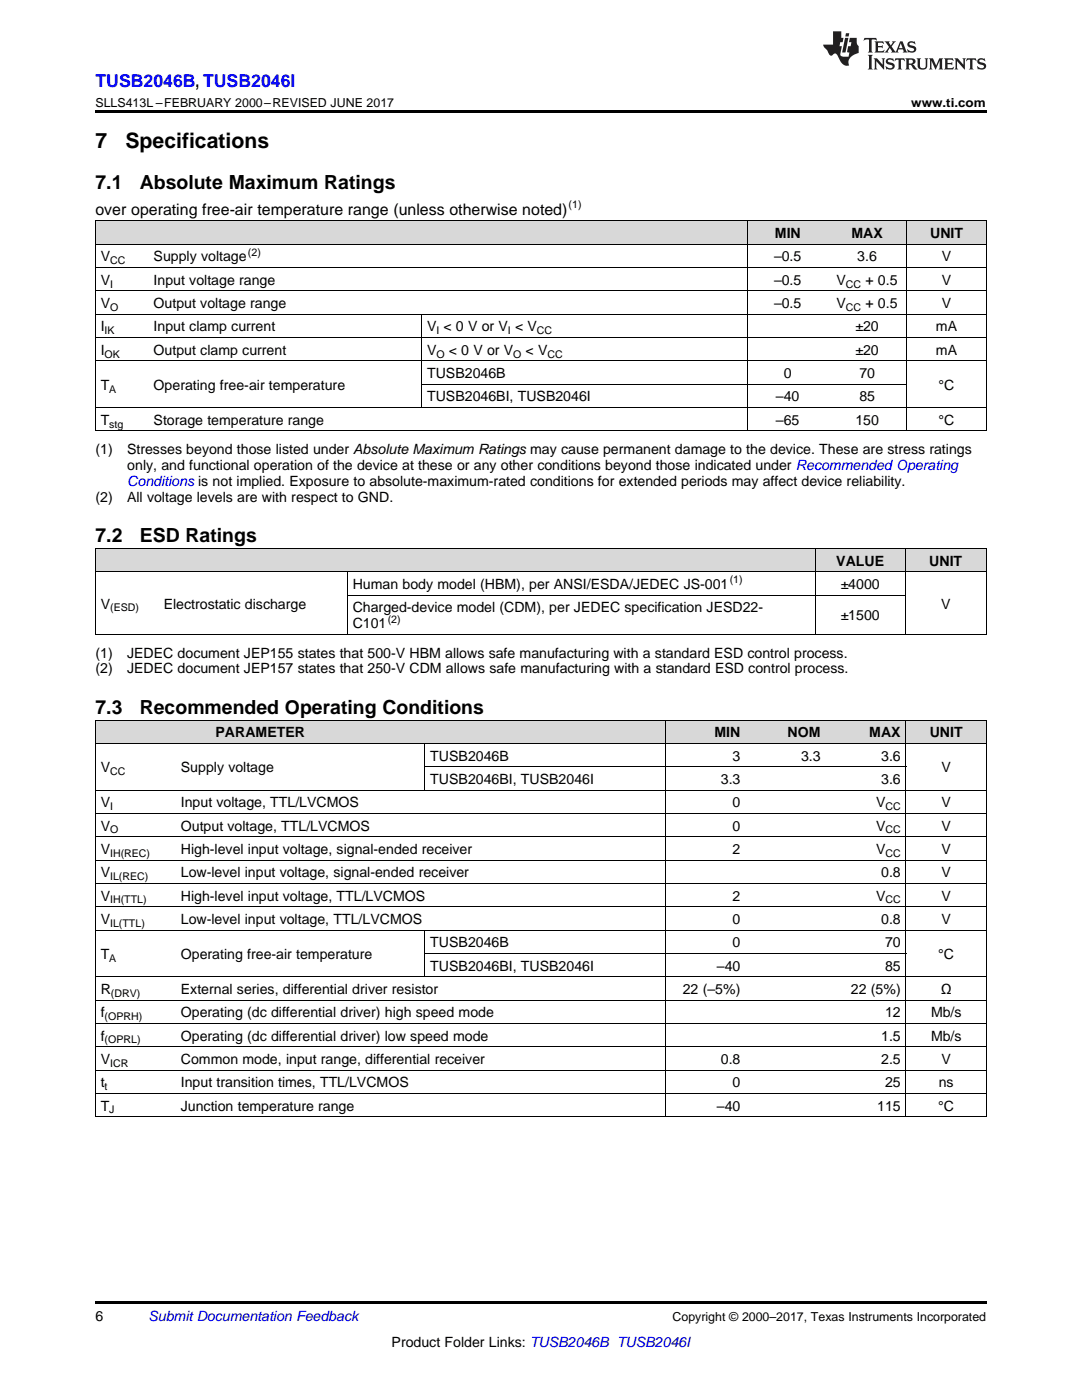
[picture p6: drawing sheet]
<svg xmlns="http://www.w3.org/2000/svg" width="216mm" height="279mm" viewBox="0 0 216 279" stroke-linecap="round" stroke-linejoin="round" font-family="sans-serif">
<defs><g id="words">
<g font-size="4.2">
<text x="19" y="29.6">7</text>
<text x="25" y="29.6">Specifications</text>
</g>
<g font-size="3.9">
<text x="19" y="37.7">7.1</text>
<text x="27.9" y="37.7">Absolute Maximum Ratings</text>
<text x="19" y="108.2">7.2</text>
<text x="27.9" y="108.2">ESD Ratings</text>
<text x="19" y="142.5">7.3</text>
<text x="27.9" y="142.5">Recommended Operating Conditions</text>
</g>
<text font-size="3.5" fill="#00f" x="19" y="17.3">TUSB2046B, TUSB2046I</text>
<text font-size="3.2" x="19" y="42.9">over operating free-air temperature range (unless otherwise noted)</text>
<g font-size="2.8">
<text x="154.6" y="47.5">MIN</text>
<text x="169.9" y="47.5">MAX</text>
<text x="185.6" y="47.5">UNIT</text>
<text x="20.1" y="52.2">V</text>
<text x="30.7" y="52.2">Supply voltage</text>
<text x="154.4" y="52.2">–0.5</text>
<text x="171.1" y="52.2">3.6</text>
<text x="187.9" y="52.2">V</text>
<text x="20.1" y="56.8">V</text>
<text x="30.7" y="56.8">Input voltage range</text>
<text x="154.4" y="56.8">–0.5</text>
<text x="166.9" y="56.8">V</text>
<text x="172.7" y="56.8">+ 0.5</text>
<text x="187.9" y="56.8">V</text>
<text x="20.1" y="61.5">V</text>
<text x="30.7" y="61.5">Output voltage range</text>
<text x="154.4" y="61.5">–0.5</text>
<text x="166.9" y="61.5">V</text>
<text x="172.7" y="61.5">+ 0.5</text>
<text x="187.9" y="61.5">V</text>
<text x="20.1" y="66.1">I</text>
<text x="20.1" y="70.8">I</text>
<text x="30.7" y="66.1">Input clamp current</text>
<text x="30.7" y="70.8">Output clamp current</text>
<text x="85.2" y="66.1">V &lt; 0 V or V &lt; V</text>
<text x="85.2" y="70.8">V</text>
<text x="89.6" y="70.8">&lt; 0 V or V</text>
<text x="104.9" y="70.8">&lt; V</text>
<text x="170.7" y="66.1">±20</text>
<text x="170.7" y="70.8">±20</text>
<text x="186.8" y="66.1">mA</text>
<text x="186.8" y="70.8">mA</text>
<text x="20.1" y="77.8">T</text>
<text x="30.7" y="77.8">Operating free-air temperature</text>
<text x="85.2" y="75.5">TUSB2046B</text>
<text x="156.4" y="75.5">0</text>
<text x="171.5" y="75.5">70</text>
<text x="187.3" y="77.8">°C</text>
<text x="85.2" y="80.1">TUSB2046BI, TUSB2046I</text>
<text x="154.8" y="80.1">–40</text>
<text x="171.5" y="80.1">85</text>
<text x="20.1" y="84.8">T</text>
<text x="30.7" y="84.8">Storage temperature range</text>
<text x="154.8" y="84.8">–65</text>
<text x="170.7" y="84.8">150</text>
<text x="187.3" y="84.8">°C</text>
<text x="19" y="90.6">(1)</text>
<text x="25.4" y="90.6">Stresses beyond those listed under Absolute Maximum Ratings may cause permanent damage to the device. These are stress ratings</text>
<text x="25.4" y="93.8">only, and functional operation of the device at these or any other conditions beyond those indicated under Recommended Operating</text>
<text x="19" y="100.2">(2)</text>
<text x="25.4" y="100.2">All voltage levels are with respect to GND.</text>
<text x="166.9" y="112.9">VALUE</text>
<text x="185.4" y="112.9">UNIT</text>
<text x="70.4" y="117.5">Human body model (HBM), per ANSI/ESDA/JEDEC JS-001</text>
<text x="167.7" y="117.5">±4000</text>
<text x="20.1" y="121.5">V</text>
<text x="32.7" y="121.5">Electrostatic discharge</text>
<text x="70.4" y="122.2">Charged-device model (CDM), per JEDEC specification JESD22-</text>
<text x="70.4" y="125.4">C101</text>
<text x="167.7" y="123.8">±1500</text>
<text x="187.8" y="121.5">V</text>
<text x="19" y="131.2">(1)</text>
<text x="25.4" y="131.2">JEDEC document JEP155 states that 500-V HBM allows safe manufacturing with a standard ESD control process.</text>
<text x="19" y="134.4">(2)</text>
<text x="25.4" y="134.4">JEDEC document JEP157 states that 250-V CDM allows safe manufacturing with a standard ESD control process.</text>
<text x="43" y="147.1">PARAMETER</text>
<text x="142.6" y="147.1">MIN</text>
<text x="157.2" y="147.1">NOM</text>
<text x="173.5" y="147.1">MAX</text>
<text x="185.5" y="147.1">UNIT</text>
<text x="20.1" y="154.1">V</text>
<text x="36.1" y="154.1">Supply voltage</text>
<text x="85.9" y="151.8">TUSB2046B</text>
<text x="146.2" y="151.8">3</text>
<text x="159.8" y="151.8">3.3</text>
<text x="175.8" y="151.8">3.6</text>
<text x="187.9" y="154.1">V</text>
<text x="20.1" y="161.1">V</text>
<text x="36.1" y="161.1">Input voltage, TTL/LVCMOS</text>
<text x="85.9" y="156.5">TUSB2046BI, TUSB2046I</text>
<text x="143.8" y="156.5">3.3</text>
<text x="146.2" y="161.1">0</text>
<text x="174.8" y="161.1">V</text>
<text x="175.8" y="156.5">3.6</text>
<text x="187.9" y="161.1">V</text>
<text x="20.1" y="165.8">V</text>
<text x="36.1" y="165.8">Output voltage, TTL/LVCMOS</text>
<text x="146.2" y="165.8">0</text>
<text x="174.8" y="165.8">V</text>
<text x="187.9" y="165.8">V</text>
<text x="20.1" y="170.4">V</text>
<text x="36.1" y="170.4">High-level input voltage, signal-ended receiver</text>
<text x="146.2" y="170.4">2</text>
<text x="174.8" y="170.4">V</text>
<text x="187.9" y="170.4">V</text>
<text x="20.1" y="175.1">V</text>
<text x="20.1" y="179.7">V</text>
<text x="36.1" y="175.1">Low-level input voltage, signal-ended receiver</text>
<text x="36.1" y="179.7">High-level input voltage, TTL/LVCMOS</text>
<text x="146.2" y="179.7">2</text>
<text x="174.8" y="179.7">V</text>
<text x="175.8" y="175.1">0.8</text>
<text x="187.9" y="175.1">V</text>
<text x="187.9" y="179.7">V</text>
<text x="20.1" y="184.4">V</text>
<text x="36.1" y="184.4">Low-level input voltage, TTL/LVCMOS</text>
<text x="146.2" y="184.4">0</text>
<text x="175.8" y="184.4">0.8</text>
<text x="187.9" y="184.4">V</text>
<text x="20.1" y="191.4">T</text>
<text x="36.1" y="191.4">Operating free-air temperature</text>
<text x="85.9" y="189.1">TUSB2046B</text>
<text x="146.2" y="189.1">0</text>
<text x="176.6" y="189.1">70</text>
<text x="187.2" y="191.4">°C</text>
<text x="85.9" y="193.7">TUSB2046BI, TUSB2046I</text>
<text x="143.1" y="193.7">–40</text>
<text x="176.6" y="193.7">85</text>
<text x="20.1" y="198.4">R</text>
<text x="20.1" y="203">f</text>
<text x="36.1" y="198.4">External series, differential driver resistor</text>
<text x="36.1" y="203">Operating (dc differential driver) high speed mode</text>
<text x="136.2" y="198.4">22 (–5%)</text>
<text x="169.8" y="198.4">22 (5%)</text>
<text x="176.6" y="203">12</text>
<text x="185.8" y="203">Mb/s</text>
<text x="187.7" y="198.4">Ω</text>
<text x="20.1" y="207.7">f</text>
<text x="36.1" y="207.7">Operating (dc differential driver) low speed mode</text>
<text x="175.8" y="207.7">1.5</text>
<text x="185.8" y="207.7">Mb/s</text>
<text x="20.1" y="212.3">V</text>
<text x="36.1" y="212.3">Common mode, input range, differential receiver</text>
<text x="143.8" y="212.3">0.8</text>
<text x="175.8" y="212.3">2.5</text>
<text x="187.9" y="212.3">V</text>
<text x="20.1" y="217">t</text>
<text x="20.1" y="221.7">T</text>
<text x="36.1" y="217">Input transition times, TTL/LVCMOS</text>
<text x="36.1" y="221.7">Junction temperature range</text>
<text x="143.1" y="221.7">–40</text>
<text x="146.2" y="217">0</text>
<text x="175" y="221.7">115</text>
<text x="176.6" y="217">25</text>
<text x="187.2" y="221.7">°C</text>
<text x="187.3" y="217">ns</text>
<text x="19" y="263.6">6</text>
<text x="78.1" y="268.9">Product Folder Links: TUSB2046B TUSB2046I</text>
</g>
<text font-size="2.8" fill="#00f" x="25.4" y="97">Conditions is not implied. Exposure to absolute-maximum-rated conditions for extended periods may affect device reliability.</text>
<text font-size="2.8" fill="#0000c8" x="29.6" y="263.6">Submit Documentation Feedback</text>
<g font-size="2.5">
<text x="19" y="21.4">SLLS413L –FEBRUARY 2000–REVISED JUNE 2017</text>
<text x="181.8" y="21.4">www.ti.com</text>
<text x="134.2" y="263.6">Copyright © 2000–2017, Texas Instruments Incorporated</text>
</g>
<g font-size="2.1">
<text x="113.5" y="41.6">(1)</text>
<text x="22" y="52.7">CC</text>
<text x="49.5" y="51">(2)</text>
<text x="22" y="57.4">I</text>
<text x="168.8" y="57.4">CC</text>
<text x="22" y="62.1">O</text>
<text x="168.8" y="62.1">CC</text>
<text x="20.9" y="66.7">IK</text>
<text x="20.9" y="71.4">OK</text>
<text x="87.1" y="66.7">I</text>
<text x="87.1" y="71.4">O</text>
<text x="101.4" y="66.7">I</text>
<text x="102.4" y="71.4">O</text>
<text x="107.1" y="66.7">CC</text>
<text x="109.3" y="71.4">CC</text>
<text x="21.8" y="78.4">A</text>
<text x="21.8" y="85.3">stg</text>
<text x="145.6" y="116.4">(1)</text>
<text x="22" y="122">(ESD)</text>
<text x="77.4" y="124.2">(2)</text>
<text x="22" y="154.7">CC</text>
<text x="22" y="161.7">I</text>
<text x="176.7" y="161.7">CC</text>
<text x="22" y="166.3">O</text>
<text x="176.7" y="166.3">CC</text>
<text x="22" y="171">IH(REC)</text>
<text x="176.7" y="171">CC</text>
<text x="22" y="175.6">IL(REC)</text>
<text x="22" y="180.3">IH(TTL)</text>
<text x="22" y="185">IL(TTL)</text>
<text x="176.7" y="180.3">CC</text>
<text x="21.8" y="191.9">A</text>
<text x="20.9" y="203.6">(OPRH)</text>
<text x="22.1" y="198.9">(DRV)</text>
<text x="20.9" y="208.2">(OPRL)</text>
<text x="22" y="212.9">ICR</text>
<text x="20.9" y="217.6">t</text>
<text x="21.8" y="222.2">J</text>
</g>
</g></defs>
<g fill="#d8d8d8">
<path d="M19 143.8h16v4.6h-16z"/>
<path d="M35 143.8h49.8v4.6h-49.8z"/>
<path d="M84.8 143.8h48v4.6h-48z"/>
<path d="M132.8 143.8h16v4.6h-16z"/>
<path d="M148.8 143.8h16v4.6h-16z"/>
<path d="M164.8 143.8h16v4.6h-16z"/>
<path d="M180.8 143.8h16v4.6h-16z"/>
<path d="M19 109.5h12.6v4.7h-12.6z"/>
<path d="M31.6 109.5h37.7v4.7h-37.7z"/>
<path d="M69.3 109.5h93.4v4.7h-93.4z"/>
<path d="M162.7 109.5h18v4.7h-18z"/>
<path d="M180.7 109.5h16.1v4.7h-16.1z"/>
<path d="M19 44.1h10.6v4.7h-10.6z"/>
<path d="M29.6 44.1h54.6v4.7h-54.6z"/>
<path d="M84.2 44.1h65.1v4.7h-65.1z"/>
<path d="M149.3 44.1h15.8v4.7h-15.8z"/>
<path d="M165.1 44.1h15.9v4.7h-15.9z"/>
<path d="M181 44.1h15.8v4.7h-15.8z"/>
</g>
<g fill="#000">
<path d="M19 22h177.8v.5h-177.8zM19 126.6h.2zM69.2 126.6h.1zM162.6 126.6h.1zM180.6 126.6h.1zM196.7 126.6h.1zM19 222.9h.2zM84.7 222.9h.1zM132.7 222.9h.1zM148.7 222.9h.1zM164.7 222.9h.1zM180.7 222.9h.1z"/>
<path d="M196.7 222.9h.1zM19 259.7h177.8v.5h-177.8z"/>
</g>
<g fill="none" stroke="#000" stroke-width=".2">
<path d="M19 58h177.8M19 53.4h177.8M19 48.7h177.8M19 44.1h177.8M19.1 44.1v41.9M149.2 44.1v41.9M180.9 44.1v41.9M196.8 44.1v41.9M19 72h177.8M19 67.4h177.8M19 62.7h177.8M84.1 62.8v18.6"/>
<path d="M84.2 76.7h96.8M19 86h177.8M19 81.3h177.8M19 114.1h177.8M19 109.4h177.8M19.1 109.5v17.1M69.3 114.1v12.5M69.3 118.8h111.4M162.6 109.5v17.1M180.6 109.5v17.1M196.8 109.5v17.1M19 126.6h177.8"/>
<path d="M19 143.7h177.8v79.2M19 157.7h177.8M19 148.4h177.8M19.1 143.7v79.2M84.8 148.4v9.3M84.8 153h96M132.8 143.7v79.2M180.8 143.7v79.2M19 176.3h177.8M19 171.6h177.8M19 167h177.8M19 162.3h177.8"/>
<path d="M19 199.6h177.8M19 194.9h177.8M19 185.6h177.8M19 181h177.8M84.8 185.6v9.4M84.8 190.3h96M19 218.2h177.8M19 213.6h177.8M19 208.9h177.8M19 204.2h177.8M19 222.9h177.8"/>
</g>
<g fill="#231f20">
<path d="M172.5 7.6l-.1 .5 .4-.2h.6v.1v2.1l-.2 .4h.9l-.2-.4v-2.1l.1-.1h.5l.5 .2-.2-.5zM174.5 8.3l.2 .3v1.5l-.2 .4h1.8l.2-.6a1.04 1.04 0 0 1-1.3 .2v-.7h.6l.3 .2v-.6l-.3 .2h-.6v-.6l.8-.1 .4 .3-.2-.5zM176.5 8.3l.9 1.1-.9 1.1h.8l-.2-.2 .4-.7 .5 .7-.2 .2h1.5l-.2-.2 .2-.4h.9l.1 .4-.2 .2h1l-.3-.3-.7-1.9h-.5l-.9 2-.8-1 .9-1h-.8l.1 .3-.4 .5-.3-.6 .1-.2zM179.7 8.6l.4 1h-.7zM181.3 8.4a.63 .63 0 0 0-.2 .7 .63 .63 0 0 0 .6 .4l.6 .2 .1 .2a.75 .75 0 0 1-.7 .4 .75 .75 0 0 1-.6-.5l.1 .7 .1-.1a1.11 1.11 0 0 0 1.5-.6 1.13 1.13 0 0 0-1.2-.8l-.1-.4a1.04 1.04 0 0 1 1.2 .2l-.2-.5-.2 .1-.4-.2zM173.2 10.9l.2 .4v2.2l-.2 .4h1l-.3-.4v-2.2l.3-.4zM174.3 11.6l.3 .4v1.5l-.3 .4h.8l-.2-.4v-1.3l1.5 1.7v-1.9l.2-.4h-.7l.2 .4v.9l-1.1-1.3zM177 11.8a.62 .62 0 0 0-.2 .7 .62 .62 0 0 0 .6 .4l.6 .1 .1 .3a.76 .76 0 0 1-.7 .3 .76 .76 0 0 1-.7-.4l.2 .7 .1-.1a1.11 1.11 0 0 0 1.5-.6 1.13 1.13 0 0 0-1.2-.8l-.1-.4a1.04 1.04 0 0 1 1.2 .2l-.2-.6-.2 .1-.5-.1zM178.7 11.6l-.2 .6a.61 .61 0 0 1 .8-.3v1.6l-.2 .4h.9l-.2-.4v-1.6a.63 .63 0 0 1 .7 .3l-.1-.6zM180.6 11.6l.3 .4v1.5l-.3 .4h1l-.2-.2-.1-.8 .6 .2a.76 .76 0 0 0 1.2 .7l-1-1a.58 .58 0 0 0 .6-.5 .58 .58 0 0 0-.5-.6zM181.4 11.9h.1a.45 .45 0 0 1 .5 .1 .45 .45 0 0 1 .1 .5l-.8 .2zM182.9 11.6l.2 .2a2.17 2.17 0 0 0 .3 1.9 .99 .99 0 0 0 1.6-.6v-1.1l.2-.4h-.7l.2 .2a1.92 1.92 0 0 1-.2 1.8 .6 .6 0 0 1-.9-.5v-1.1l.2-.4zM185.4 11.6l.2 .4v1.5l-.2 .4h.7l-.2-.4v-1.4l.8 1.8 .8-1.8v1.4l-.2 .4h.9l-.2-.4v-1.5l.2-.4h-.8l-.6 1.5-.6-1.5zM188.4 11.6l.2 .4v1.5l-.2 .4h1.8l.1-.6a1.04 1.04 0 0 1-1.2 .1v-.6h.5l.4 .2v-.6l-.4 .2h-.5v-.7h.8l.3 .3-.1-.6zM190.5 11.6l.2 .4v1.5l-.2 .4h.7l-.2-.4v-1.3l1.5 1.7v-1.9l.2-.4h-.7l.2 .4v.9l-1.1-1.3zM192.9 11.6l-.1 .6a.61 .61 0 0 1 .7-.3l.1 1.6-.3 .4h1l-.3-.4 .1-1.6a.63 .63 0 0 1 .7 .3l-.1-.6zM195.2 11.8a.62 .62 0 0 0-.2 .7 .62 .62 0 0 0 .6 .4l.6 .1 .1 .3a.76 .76 0 0 1-.7 .3 .76 .76 0 0 1-.6-.4l.1 .7 .1-.1a1.11 1.11 0 0 0 1.6-.6 1.13 1.13 0 0 0-1.3-.8l-.1-.4a1.04 1.04 0 0 1 1.2 .2l-.1-.6-.2 .1-.5-.1z"/>
<path d="M166.2 6.3v2.6h-1.9v.4l.8 .9a.91 .91 0 0 0 1 .8 .56 .56 0 0 1 .5-.3 .56 .56 0 0 1 .5 .3l.4 .8a1.53 1.53 0 0 0 1.9 1.2 1.54 1.54 0 0 1 1-2.1l.9-.3v-1.4a1.52 1.52 0 0 1-.4-1.6h-1.3l-.2 .8h.5l-.2 .8h-.5l-.1 1v.2l.4 .1-.2 .8a1.93 1.93 0 0 1-1.6-.3l.3-1.8h-.5l.2-.8h.4l.2-.8h-.4v-1.3zM168.6 7.6l-.6 2.9h.7l.6-2.9zM168.8 6.6l-.1 .7h.6l.2-.7z"/>
</g>
<use href="#words"/>
</svg>
